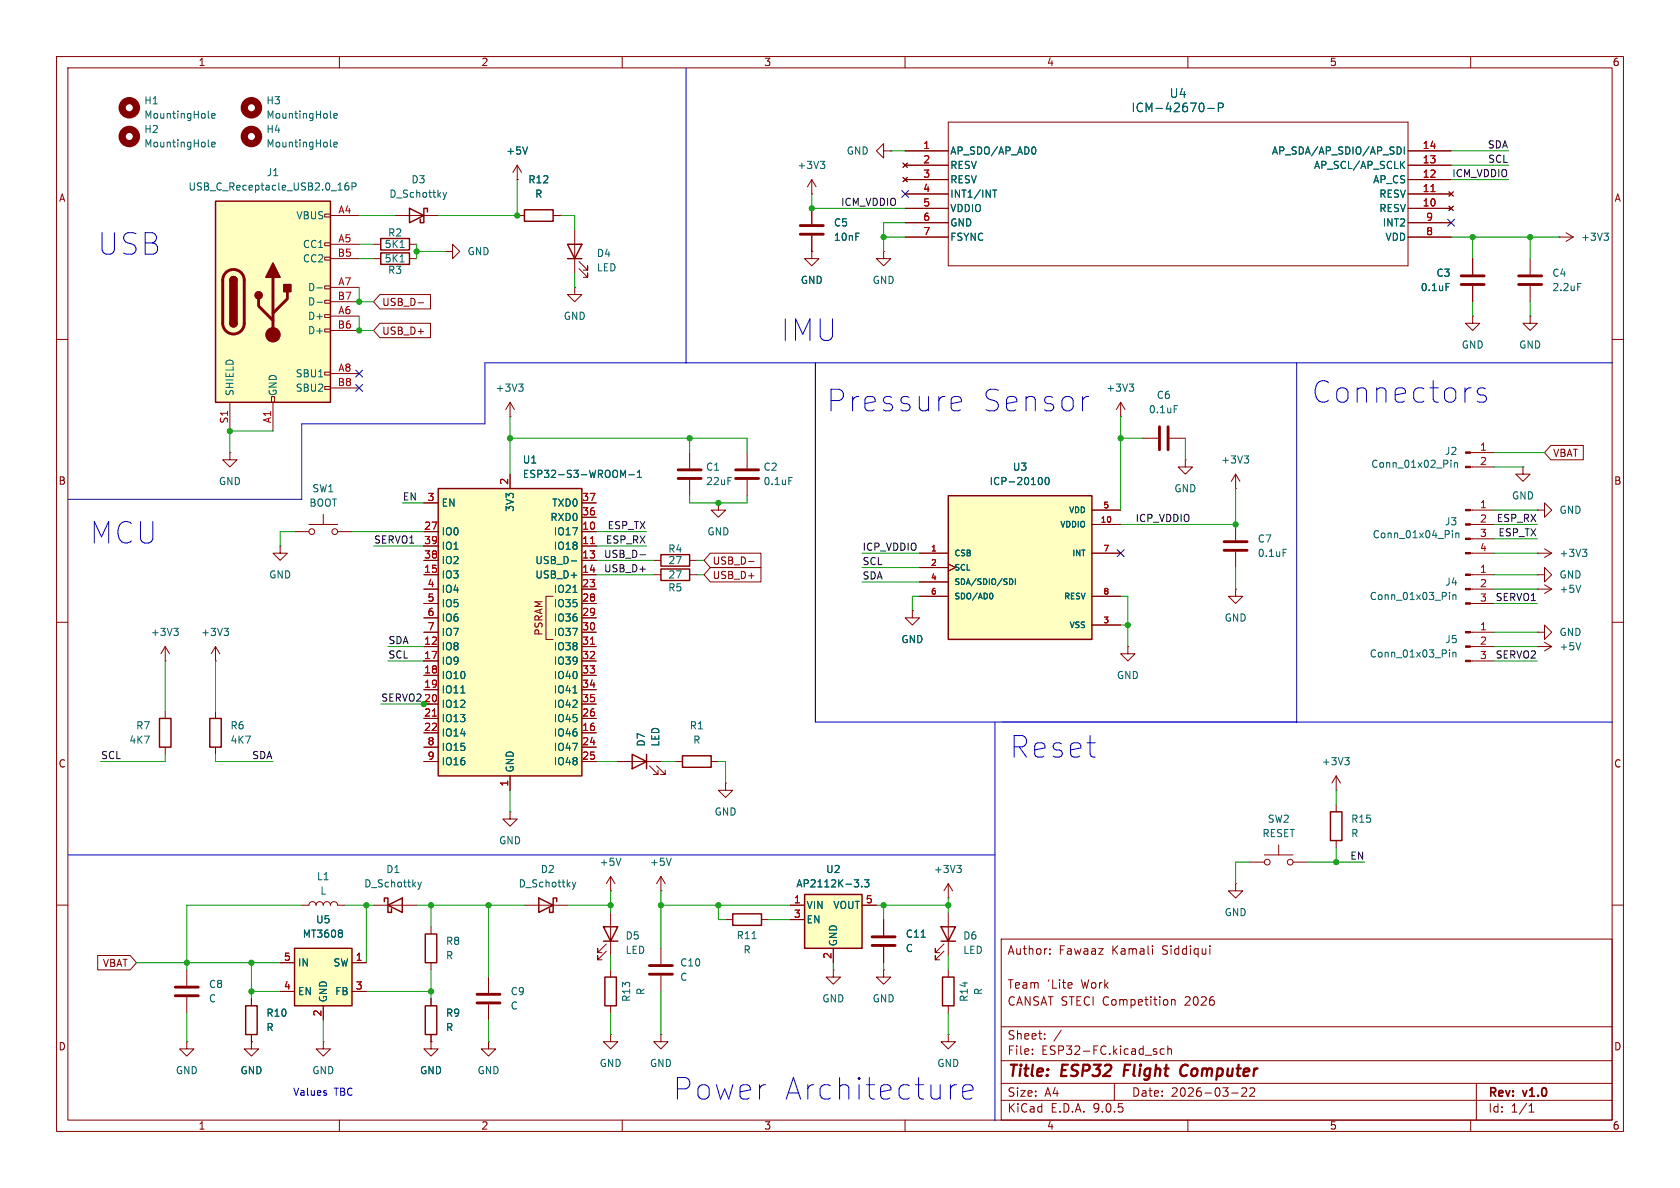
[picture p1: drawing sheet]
<svg xmlns="http://www.w3.org/2000/svg" width="297mm" height="210mm" viewBox="0 0 297 210" stroke-linecap="round" stroke-linejoin="round" font-family="sans-serif">
<defs><g id="words">
<g font-size="5.3" fill="#0000c2">
<text x="17.3" y="45.3">USB</text>
<text x="138.1" y="60.6">IMU</text>
<text x="231.9" y="71.5">Connectors</text>
<text x="146.2" y="73">Pressure</text>
<text x="173.4" y="73">Sensor</text>
<text x="15.9" y="96.4">MCU</text>
<text x="178.5" y="134.2">Reset</text>
<text x="119" y="194.7">Power</text>
<text x="138.5" y="194.7">Architecture</text>
</g>
<g font-size="2.8" fill="#840000">
<text x="178" y="190.9">Title:</text>
<text x="187.7" y="190.9">ESP32</text>
<text x="199.5" y="190.9">Flight</text>
<text x="210.3" y="190.9">Computer</text>
</g>
<g font-size="2.1" fill="#006464">
<text x="206.7" y="17.5">U4</text>
<text x="199.9" y="20">ICM-42670-P</text>
</g>
<g font-size="2.1" fill="#840000">
<text x="178" y="169">Author:</text>
<text x="187.2" y="169">Fawaaz</text>
<text x="196.6" y="169">Kamali</text>
<text x="205.6" y="169">Siddiqui</text>
<text x="178" y="178">CANSAT STECI Competition</text>
<text x="178" y="175">Team</text>
<text x="185.1" y="175">'Lite</text>
<text x="191.2" y="175">Work</text>
<text x="209.6" y="178">2026</text>
<text x="178" y="184">Sheet:</text>
<text x="178" y="186.7">File:</text>
<text x="184.1" y="186.7">ESP32-FC.kicad_sch</text>
<text x="178" y="196.9">KiCad</text>
<text x="178" y="194.1">Size:</text>
<text x="184.7" y="194.1">A4</text>
<text x="185.7" y="196.9">E.D.A.</text>
<text x="193.3" y="196.9">9.0.5</text>
<text x="200" y="194.1">Date:</text>
<text x="207" y="194.1">2026-03-22</text>
<text x="263" y="194.3">Rev:</text>
<text x="263" y="196.9">Id:</text>
<text x="267.1" y="196.9">1/1</text>
<text x="269.4" y="194.3">v1.0</text>
</g>
<g font-size="1.8" fill="#840000">
<text x="35" y="11.9">1</text>
<text x="85" y="11.9">2</text>
<text x="135" y="11.9">3</text>
<text x="185" y="11.9">4</text>
<text x="235" y="11.9">5</text>
<text x="285" y="11.9">6</text>
<text x="10.3" y="35.9">A</text>
<text x="285.3" y="35.9">A</text>
<text x="67.5" y="54.3">USB_D-</text>
<text x="67.5" y="59.4">USB_D+</text>
<text x="274.5" y="81">VBAT</text>
<text x="10.3" y="85.9">B</text>
<text x="285.3" y="85.9">B</text>
<text x="125.9" y="100">USB_D-</text>
<text x="125.9" y="102.6">USB_D+</text>
<text x="96.1" y="112.5" transform="rotate(-90 96.1 112.5)">PSRAM</text>
<text x="10.3" y="135.9">C</text>
<text x="285.3" y="135.9">C</text>
<text x="18.1" y="171.1">VBAT</text>
<text x="10.3" y="185.9">D</text>
<text x="285.3" y="185.9">D</text>
<text x="35" y="199.9">1</text>
<text x="85" y="199.9">2</text>
<text x="135" y="199.9">3</text>
<text x="185" y="199.9">4</text>
<text x="235" y="199.9">5</text>
<text x="285" y="199.9">6</text>
</g>
<g font-size="1.8" fill="#006464">
<text x="25.4" y="18.6">H1</text>
<text x="25.4" y="21.2">MountingHole</text>
<text x="25.4" y="23.7">H2</text>
<text x="47" y="23.7">H4</text>
<text x="47" y="18.6">H3</text>
<text x="47" y="21.2">MountingHole</text>
<text x="25.4" y="26.3">MountingHole</text>
<text x="47" y="26.3">MountingHole</text>
<text x="89.4" y="27.5">+5V</text>
<text x="149.6" y="27.5">GND</text>
<text x="167.9" y="27.5">AP_SDO/AP_AD0</text>
<text x="224.8" y="27.5">AP_SDA/AP_SDIO/AP_SDI</text>
<text x="33.2" y="33.9">USB_C_Receptacle_USB2.0_16P</text>
<text x="47.1" y="31.3">J1</text>
<text x="68.7" y="35.2">D_Schottky</text>
<text x="72.6" y="32.6">D3</text>
<text x="93.3" y="32.6">R12</text>
<text x="94.5" y="35.2">R</text>
<text x="140.9" y="30.1">+3V3</text>
<text x="167.9" y="30.1">RESV</text>
<text x="167.9" y="32.6">RESV</text>
<text x="167.9" y="35.2">INT1/INT</text>
<text x="232.2" y="30.1">AP_SCL/AP_SCLK</text>
<text x="242.7" y="32.6">AP_CS</text>
<text x="243.7" y="35.2">RESV</text>
<text x="52.3" y="39">VBUS</text>
<text x="147.3" y="40.2">C5</text>
<text x="167.9" y="37.7">VDDIO</text>
<text x="167.9" y="40.2">GND</text>
<text x="243.7" y="37.7">RESV</text>
<text x="244.4" y="40.2">INT2</text>
<text x="53.5" y="44">CC1</text>
<text x="53.5" y="46.6">CC2</text>
<text x="67.9" y="44">5K1</text>
<text x="67.9" y="46.6">5K1</text>
<text x="68.5" y="42">R2</text>
<text x="82.6" y="45.3">GND</text>
<text x="105.4" y="45.6">D4</text>
<text x="147.3" y="42.8">10nF</text>
<text x="167.9" y="42.8">FSYNC</text>
<text x="244.8" y="42.8">VDD</text>
<text x="279.4" y="42.8">+3V3</text>
<text x="54.4" y="51.7">D-</text>
<text x="68.5" y="48.6">R3</text>
<text x="105.4" y="48.2">LED</text>
<text x="141.5" y="50.4">GND</text>
<text x="154.2" y="50.4">GND</text>
<text x="251.1" y="51.7">0.1uF</text>
<text x="253.8" y="49.1">C3</text>
<text x="274.3" y="49.1">C4</text>
<text x="274.3" y="51.7">2.2uF</text>
<text x="54.4" y="54.2">D-</text>
<text x="54.4" y="56.7">D+</text>
<text x="54.4" y="59.3">D+</text>
<text x="99.6" y="56.7">GND</text>
<text x="258.3" y="61.8">GND</text>
<text x="268.5" y="61.8">GND</text>
<text x="41.5" y="70.1" transform="rotate(-90 41.5 70.1)">SHIELD</text>
<text x="49.1" y="70.1" transform="rotate(-90 49.1 70.1)">GND</text>
<text x="52.2" y="66.9">SBU1</text>
<text x="52.2" y="69.4">SBU2</text>
<text x="87.5" y="69.4">+3V3</text>
<text x="195.5" y="69.4">+3V3</text>
<text x="204.4" y="70.7">C6</text>
<text x="203" y="73.3">0.1uF</text>
<text x="92.3" y="82.1">U1</text>
<text x="124.7" y="83.4">C1</text>
<text x="134.9" y="83.4">C2</text>
<text x="179" y="83.4">U3</text>
<text x="215.8" y="82.1">+3V3</text>
<text x="242.3" y="82.9">Conn_01x02_Pin</text>
<text x="255.3" y="80.6">J2</text>
<text x="38.6" y="86">GND</text>
<text x="54.6" y="89.8">BOOT</text>
<text x="55.1" y="87.2">SW1</text>
<text x="78" y="89.8">EN</text>
<text x="92.3" y="84.7">ESP32-S3-WROOM-1</text>
<text x="97.5" y="89.8">TXD0</text>
<text x="124.7" y="86">22uF</text>
<text x="134.9" y="86">0.1uF</text>
<text x="174.9" y="86">ICP-20100</text>
<text x="207.5" y="87.2">GND</text>
<text x="267.2" y="88.5">GND</text>
<text x="78" y="94.8">IO0</text>
<text x="91" y="90.6" transform="rotate(-90 91 90.6)">3V3</text>
<text x="97.2" y="92.3">RXD0</text>
<text x="97.8" y="94.8">IO17</text>
<text x="125" y="94.8">GND</text>
<text x="242.6" y="95.4">Conn_01x04_Pin</text>
<text x="255.3" y="93.1">J3</text>
<text x="275.6" y="91">GND</text>
<text x="78" y="97.4">IO1</text>
<text x="78" y="99.9">IO2</text>
<text x="94.5" y="99.9">USB_D-</text>
<text x="97.8" y="97.4">IO18</text>
<text x="118" y="97.9">R4</text>
<text x="118.1" y="99.9">27</text>
<text x="222.3" y="96.1">C7</text>
<text x="222.3" y="98.7">0.1uF</text>
<text x="275.6" y="98.7">+3V3</text>
<text x="47.5" y="102.5">GND</text>
<text x="78" y="102.5">IO3</text>
<text x="78" y="105">IO4</text>
<text x="78" y="107.5">IO5</text>
<text x="94.5" y="102.5">USB_D+</text>
<text x="97.8" y="105">IO21</text>
<text x="97.8" y="107.5">IO35</text>
<text x="118" y="104.7">R5</text>
<text x="118.1" y="102.5">27</text>
<text x="242.1" y="106.3">Conn_01x03_Pin</text>
<text x="255.4" y="103.7">J4</text>
<text x="275.6" y="102.5">GND</text>
<text x="275.6" y="105">+5V</text>
<text x="26.6" y="112.6">+3V3</text>
<text x="35.5" y="112.6">+3V3</text>
<text x="78" y="110.1">IO6</text>
<text x="78" y="112.6">IO7</text>
<text x="97.8" y="110.1">IO36</text>
<text x="97.8" y="112.6">IO37</text>
<text x="159.3" y="113.9">GND</text>
<text x="216.4" y="110.1">GND</text>
<text x="255.4" y="113.9">J5</text>
<text x="275.6" y="112.6">GND</text>
<text x="78" y="115.2">IO8</text>
<text x="78" y="117.7">IO9</text>
<text x="97.8" y="115.2">IO38</text>
<text x="97.8" y="117.7">IO39</text>
<text x="242.1" y="116.4">Conn_01x03_Pin</text>
<text x="275.6" y="115.2">+5V</text>
<text x="78" y="120.2">IO10</text>
<text x="78" y="122.8">IO11</text>
<text x="78" y="125.3">IO12</text>
<text x="97.8" y="120.2">IO40</text>
<text x="97.8" y="122.8">IO41</text>
<text x="97.8" y="125.3">IO42</text>
<text x="197.4" y="120.2">GND</text>
<text x="22.8" y="131.7">4K7</text>
<text x="24" y="129.1">R7</text>
<text x="40.6" y="129.1">R6</text>
<text x="40.6" y="131.7">4K7</text>
<text x="78" y="127.9">IO13</text>
<text x="78" y="130.4">IO14</text>
<text x="97.8" y="127.9">IO45</text>
<text x="97.8" y="130.4">IO46</text>
<text x="121.8" y="129.1">R1</text>
<text x="122.5" y="131.7">R</text>
<text x="78" y="132.9">IO15</text>
<text x="78" y="135.5">IO16</text>
<text x="91" y="136.7" transform="rotate(-90 91 136.7)">GND</text>
<text x="97.8" y="132.9">IO47</text>
<text x="97.8" y="135.5">IO48</text>
<text x="114.2" y="132.1" transform="rotate(-90 114.2 132.1)">D7</text>
<text x="116.8" y="132.1" transform="rotate(-90 116.8 132.1)">LED</text>
<text x="233.6" y="135.5">+3V3</text>
<text x="88.1" y="149.5">GND</text>
<text x="126.2" y="144.4">GND</text>
<text x="223.1" y="148.2">RESET</text>
<text x="224" y="145.6">SW2</text>
<text x="238.8" y="145.6">R15</text>
<text x="238.8" y="148.2">R</text>
<text x="55.9" y="155.8">L1</text>
<text x="68.2" y="154.5">D1</text>
<text x="95.5" y="154.5">D2</text>
<text x="105.9" y="153.3">+5V</text>
<text x="114.8" y="153.3">+5V</text>
<text x="145.9" y="154.5">U2</text>
<text x="165" y="154.5">+3V3</text>
<text x="56.5" y="158.3">L</text>
<text x="64.3" y="157.1">D_Schottky</text>
<text x="91.6" y="157.1">D_Schottky</text>
<text x="140.7" y="157.1">AP2112K-3.3</text>
<text x="142.5" y="160.9">VIN</text>
<text x="147.2" y="160.9">VOUT</text>
<text x="53.4" y="166">MT3608</text>
<text x="55.8" y="163.4">U5</text>
<text x="78.7" y="167.2">R8</text>
<text x="110.5" y="166.3">D5</text>
<text x="130.1" y="166.2">R11</text>
<text x="142.5" y="163.4">EN</text>
<text x="148.2" y="167.4" transform="rotate(-90 148.2 167.4)">GND</text>
<text x="160" y="166">C11</text>
<text x="170.2" y="166.3">D6</text>
<text x="216.4" y="162.2">GND</text>
<text x="52.6" y="171">IN</text>
<text x="58.9" y="171">SW</text>
<text x="78.7" y="169.8">R</text>
<text x="110.5" y="168.8">LED</text>
<text x="120.2" y="171">C10</text>
<text x="120.2" y="173.6">C</text>
<text x="131.3" y="168.8">R</text>
<text x="160" y="168.5">C</text>
<text x="170.2" y="168.8">LED</text>
<text x="36.8" y="174.9">C8</text>
<text x="36.8" y="177.4">C</text>
<text x="47" y="179.9">R10</text>
<text x="52.6" y="176.1">EN</text>
<text x="58" y="177.3" transform="rotate(-90 58 177.3)">GND</text>
<text x="59.2" y="176.1">FB</text>
<text x="78.7" y="179.9">R9</text>
<text x="90.2" y="176.1">C9</text>
<text x="90.2" y="178.7">C</text>
<text x="111.6" y="177.2" transform="rotate(-90 111.6 177.2)">R13</text>
<text x="114.1" y="176" transform="rotate(-90 114.1 176)">R</text>
<text x="145.3" y="177.4">GND</text>
<text x="154.2" y="177.4">GND</text>
<text x="171.3" y="177.2" transform="rotate(-90 171.3 177.2)">R14</text>
<text x="173.8" y="176" transform="rotate(-90 173.8 176)">R</text>
<text x="47" y="182.5">R</text>
<text x="78.7" y="182.5">R</text>
<text x="31" y="190.1">GND</text>
<text x="42.4" y="190.1">GND</text>
<text x="55.1" y="190.1">GND</text>
<text x="74.2" y="190.1">GND</text>
<text x="84.3" y="190.1">GND</text>
<text x="105.9" y="188.8">GND</text>
<text x="114.8" y="188.8">GND</text>
<text x="165.6" y="188.8">GND</text>
</g>
<g font-size="1.8" fill="#a90000">
<text x="163.1" y="26.4">1</text>
<text x="163.1" y="29">2</text>
<text x="251.4" y="26.4">14</text>
<text x="251.4" y="29">13</text>
<text x="163.1" y="31.5">3</text>
<text x="163.1" y="34">4</text>
<text x="251.4" y="31.5">12</text>
<text x="251.4" y="34">11</text>
<text x="59.7" y="37.8">A4</text>
<text x="163.1" y="36.6">5</text>
<text x="163.1" y="39.1">6</text>
<text x="163.1" y="41.7">7</text>
<text x="251.4" y="36.6">10</text>
<text x="252" y="39.1">9</text>
<text x="252" y="41.7">8</text>
<text x="59.6" y="45.5">B5</text>
<text x="59.7" y="42.9">A5</text>
<text x="59.6" y="53.1">B7</text>
<text x="59.7" y="50.5">A7</text>
<text x="59.6" y="58.2">B6</text>
<text x="59.7" y="55.6">A6</text>
<text x="59.7" y="65.8">A8</text>
<text x="59.6" y="68.3">B8</text>
<text x="40.4" y="75" transform="rotate(-90 40.4 75)">S1</text>
<text x="48" y="74.9" transform="rotate(-90 48 74.9)">A1</text>
<text x="261.5" y="79.8">1</text>
<text x="261.5" y="82.3">2</text>
<text x="75.5" y="88.6">3</text>
<text x="89.9" y="85.8" transform="rotate(-90 89.9 85.8)">2</text>
<text x="102.8" y="88.6">37</text>
<text x="261.5" y="89.9">1</text>
<text x="74.9" y="93.7">27</text>
<text x="102.8" y="91.2">36</text>
<text x="102.8" y="93.7">10</text>
<text x="261.5" y="92.5">2</text>
<text x="261.5" y="95">3</text>
<text x="74.9" y="96.3">39</text>
<text x="74.9" y="98.8">38</text>
<text x="74.9" y="101.3">15</text>
<text x="102.8" y="96.3">11</text>
<text x="102.8" y="98.8">13</text>
<text x="102.8" y="101.3">14</text>
<text x="261.5" y="101.3">1</text>
<text x="261.5" y="97.5">4</text>
<text x="75.5" y="103.9">4</text>
<text x="75.5" y="106.4">5</text>
<text x="102.8" y="103.9">23</text>
<text x="102.8" y="106.4">28</text>
<text x="261.5" y="103.9">2</text>
<text x="261.5" y="106.4">3</text>
<text x="75.5" y="109">6</text>
<text x="75.5" y="111.5">7</text>
<text x="102.8" y="109">29</text>
<text x="102.8" y="111.5">30</text>
<text x="261.5" y="111.5">1</text>
<text x="74.9" y="114">12</text>
<text x="74.9" y="116.6">17</text>
<text x="74.9" y="119.1">18</text>
<text x="102.8" y="114">31</text>
<text x="102.8" y="116.6">32</text>
<text x="102.8" y="119.1">33</text>
<text x="261.5" y="114">2</text>
<text x="261.5" y="116.6">3</text>
<text x="74.9" y="121.7">19</text>
<text x="74.9" y="124.2">20</text>
<text x="102.8" y="121.7">34</text>
<text x="102.8" y="124.2">35</text>
<text x="74.9" y="126.7">21</text>
<text x="74.9" y="129.3">22</text>
<text x="75.5" y="131.8">8</text>
<text x="102.8" y="126.7">26</text>
<text x="102.8" y="129.3">16</text>
<text x="102.8" y="131.8">24</text>
<text x="75.5" y="134.4">9</text>
<text x="102.8" y="134.4">25</text>
<text x="89.9" y="139.1" transform="rotate(-90 89.9 139.1)">1</text>
<text x="140.3" y="159.8">1</text>
<text x="153" y="159.8">5</text>
<text x="140.3" y="162.3">3</text>
<text x="50.1" y="169.9">5</text>
<text x="62.8" y="169.9">1</text>
<text x="147.1" y="169.6" transform="rotate(-90 147.1 169.6)">2</text>
<text x="50.1" y="175">4</text>
<text x="56.9" y="179.8" transform="rotate(-90 56.9 179.8)">2</text>
<text x="62.8" y="175">3</text>
</g>
<g font-size="1.8" fill="#0f0f0f">
<text x="262.9" y="26.3">SDA</text>
<text x="263" y="28.9">SCL</text>
<text x="256.6" y="31.4">ICM_VDDIO</text>
<text x="148.6" y="36.5">ICM_VDDIO</text>
<text x="71.1" y="88.6">EN</text>
<text x="107.3" y="93.6">ESP_TX</text>
<text x="200.7" y="92.4">ICP_VDDIO</text>
<text x="264.5" y="92.4">ESP_RX</text>
<text x="264.8" y="94.9">ESP_TX</text>
<text x="66" y="96.2">SERVO1</text>
<text x="106.7" y="98.7">USB_D-</text>
<text x="106.7" y="101.3">USB_D+</text>
<text x="107" y="96.2">ESP_RX</text>
<text x="152.4" y="97.4">ICP_VDDIO</text>
<text x="152.4" y="100">SCL</text>
<text x="152.4" y="102.5">SDA</text>
<text x="264.3" y="106.3">SERVO1</text>
<text x="68.6" y="114">SDA</text>
<text x="68.6" y="116.5">SCL</text>
<text x="264.3" y="116.5">SERVO2</text>
<text x="67.3" y="124.1">SERVO2</text>
<text x="17.8" y="134.3">SCL</text>
<text x="44.5" y="134.3">SDA</text>
<text x="238.6" y="152.1">EN</text>
</g>
<g font-size="1.8" fill="#0000c2">
<text x="51.7" y="193.9">Values</text>
<text x="59.1" y="193.9">TBC</text>
</g>
<g font-size="1.4" fill="#a90000">
<text x="195" y="89.9">5</text>
<text x="194.5" y="92.5">10</text>
<text x="164.5" y="97.5">1</text>
<text x="164.5" y="100.1">2</text>
<text x="195" y="97.5">7</text>
<text x="164.5" y="102.6">4</text>
<text x="164.5" y="105.2">6</text>
<text x="195" y="105.2">8</text>
<text x="195" y="110.2">3</text>
</g>
<g font-size="1.4" fill="#006464">
<text x="187.3" y="93.4">VDDIO</text>
<text x="188.9" y="90.9">VDD</text>
<text x="168.7" y="98.5">CSB</text>
<text x="168.7" y="101.1">SCL</text>
<text x="189.4" y="98.5">INT</text>
<text x="168.7" y="103.6">SDA/SDIO/SDI</text>
<text x="168.7" y="106.1">SDO/AD0</text>
<text x="188" y="106.1">RESV</text>
<text x="189" y="111.2">VSS</text>
</g>
</g></defs>
<g fill="none" stroke="#840000" stroke-width=".18">
<path d="M10 10h277v190h-277zM12 12h273v186h-273zM60 10v2M110 10v2M160 10v2M210 10v2M260 10v2M143.5 36.8v2.8M143.5 44.5v1.2h1.3l-1.3 1.3-1.3-1.3h1.3M143.5 44.5h.1M143.5 41.7v2.8M156.2 44.5v1.2h1.3l-1.3 1.3-1.3-1.3h1.3"/>
<path d="M156.2 44.5h.1M10 60h2M285 60h2M115.6 99.1h1.2M121.9 99.1h1.3M10 110h2M115.6 101.6h1.2M121.9 101.6h1.3M285 110h2M10 160h2M76.2 176.5v1.3M86.4 172.7v2.8"/>
<path d="M86.4 177.5v2.8M177 166h108v32h-108zM185.6 168.6v.1M185.6 167.8v.1M189.5 173.8v.3l-.7 .1M203.7 167.2v.1M203.7 167.7v1M207.1 176.7v1M207.1 176.8l.2-.1 .4 .1v.9M213.9 167.2v.1M213.9 167.7v1M285 160h2"/>
<path d="M60 198v2M76.2 184.2v1.2h1.3l-1.3 1.3-1.3-1.3h1.3M76.2 184.2h.1M76.2 182.9v1.3M86.4 184.2v1.2h1.2l-1.2 1.3-1.3-1.3h1.3M86.4 184.2h.1M110 198v2M160 198v2M177 194.5h108M177 191.5h108M177 187.5h108M177 181.5h108"/>
<path d="M182.5 186.3v.1M182.5 185.5v.1M184.7 183.6v.1M184.7 182.8v.1M187.6 182.1l-1.3 2M197 191.5v3M205.8 185.5l-.4-.1-.3 .3v.4l.1 .2h.6M206.5 185.5l.2-.1 .3 .1 .1 .9M206.5 184.9v1.5M210 198v2M217.7 193.2h1.2M220.3 192.4v.5l-.8 .9h.9"/>
<path d="M221.7 192.4v.5l-.8 .9h.9M260 198v2M261 191.5v6.5M270.3 196.6h.9M270.3 195.5l.4-.4v1.5"/>
</g>
<path d="M198.9 188.2l-.3 2M209.6 188.2a1.13 1.13 0 0 0-.9 .7 1.13 1.13 0 0 0 .2 1.2l.3 .1 .5-.1" fill="none" stroke="#840000" stroke-width=".4"/>
<path d="M141.5 39.9h4M141.5 41.4h4M84.3 175.8h4.1M84.3 177.3h4.1" fill="none" stroke="#840000" stroke-width=".51"/>
<path d="M116.8 98h5.1v2.1h-5.1zM116.8 100.6h5.1v2h-5.1zM75.2 177.8h2v5.1h-2z" fill="none" stroke="#840000" stroke-width=".25"/>
<path d="M77.5 86.4h25.4v50.8h-25.4z" fill="#ffffc2"/>
<path d="M77.5 86.4h25.4v50.8h-25.4zM111.8 133.4l2.5 1.2-2.5 1.3zM114.3 133.4v2.5M95.2 158.8l2.6 1.2-2.6 1.3zM98.4 159.4v-.6h-.6v2.5h-.6v-.6M75.2 165.1h2v5.1h-2z" fill="none" stroke="#840000" stroke-width=".25"/>
<g fill="none" stroke="#840000" stroke-width=".18">
<path d="M74.9 88.9h2.6M74.9 94h2.6M74.9 96.5h2.6M74.9 99.1h2.6M90.2 83.8v2.6M102.9 88.9h2.5M102.9 94h2.5M102.9 96.5h2.5M102.9 99.1h2.5M102.9 91.4h2.5M218.4 92.7v2.8M218.4 97.5v2.8"/>
<path d="M259.9 97.8h4.3M259.9 80h4.3M259.9 82.6h4.3M259.9 90.2h4.3M259.9 92.7h4.3M259.9 95.3h4.3M269.2 82.6v1.2h1.3l-1.3 1.3-1.2-1.3h1.2M269.2 82.6h.1M271.8 97.8h.1M271.8 90.2h1.2v-1.3l1.3 1.3-1.3 1.2v-1.2M271.8 90.2h.1M271.8 97.8h2.5"/>
<path d="M273 97l1.3 .8M274.3 97.8l-1.3 .8M74.9 101.6h2.6M74.9 104.1h2.6M74.9 106.7h2.6M74.9 109.2h2.6M74.9 111.8h2.6M74.9 114.3h2.6M74.9 116.8h2.6M74.9 119.4h2.6M97.8 105.4h-1.3v7.6h1.3M102.9 101.6h2.5"/>
<path d="M102.9 104.1h2.5M102.9 106.7h2.5M102.9 109.2h2.5M102.9 111.8h2.5M102.9 114.3h2.5M102.9 116.8h2.5M102.9 119.4h2.5M199.4 114.3v1.3h1.3l-1.3 1.2-1.3-1.2h1.3M199.4 114.3h.1M259.9 101.6h4.3M259.9 104.1h4.3M259.9 106.7h4.3"/>
<path d="M271.8 101.6h1.2v1.3l1.3-1.3-1.3-1.3v1.3M271.8 101.6h.1M271.8 104.1h.1M271.8 104.1h2.5M273 103.4l1.3 .7M274.3 104.1l-1.3 .8M74.9 121.9h2.6M74.9 124.5h2.6M74.9 127h2.6M74.9 129.5h2.6M74.9 132.1h2.6M74.9 134.6h2.6"/>
<path d="M90.2 137.2v2.5M102.9 121.9h2.5M102.9 124.5h2.5M102.9 127h2.5M102.9 129.5h2.5M102.9 132.1h2.5M102.9 134.6h2.5M109.2 134.6h7.6M114.8 135.4l1.5 1.5h-.7h.7v-.8M116.1 135.4l1.5 1.5h-.8h.8v-.8M90.2 143.5v1.3h1.2l-1.2 1.3-1.3-1.3h1.3M90.2 143.5h.1"/>
<path d="M107.9 157.5h.1M107.9 154.9l-.7 1.3M107.9 154.9l.8 1.3M107.9 154.9v2.6M76.2 163.8v1.3M76.2 170.2v1.3M92.7 160h7.6"/>
</g>
<g fill="none" stroke="#006464" stroke-width=".18">
<path d="M36.8 20.7l.2 .2M36.8 25.8l.2 .2M37.4 25.6l.6-.2v-.2l-.4-.1-.2 .2 .1 .6h.5M37.4 20.5l.6-.1v-.3h-.4l-.2 .1 .1 .6h.5M58.4 25.8l.2 .2M58.4 20.7l.2 .2M59 25.6l.6-.2v-.2l-.4-.1-.2 .2 .1 .6h.5M59 20.5l.6-.1v-.3h-.4l-.2 .1 .1 .6h.5M101 99.2h1M110.1 84l.5-.9v1.3M111.2 83.9h.9M112.7 84.4h.7"/>
<path d="M112.7 83.5l.3-.4v1.3M226.8 97.1h.6M256.5 81.4v.1M256.5 81.8v.8M256.8 93.8v.1M256.8 94.2v.9M257.1 81.8v.8M257.1 81.9l.2-.1h.3l.1 .8M257.4 94.2v.9M257.4 94.3l.1-.1 .4 .1v.8M279.8 97.1h.7l-.4 .5M280.3 97.6l.2 .2v.3l-.2 .3"/>
<path d="M101.3 104.7h.7M256.2 104.7v.1M256.2 105.1v.9M256.9 105.1v.9M256.9 105.3l.1-.2 .3 .1 .1 .8M279.5 103.4l-.5 1.3M81.5 122.5h.7M101.3 122.5h.7M101.2 155.9l.3 .9M101.5 156.8l-.3 .4M101.8 155.9l-.3 .9M109.8 151.7l-.5 1.3"/>
</g>
<path d="M104.4 96.1h.7M104.4 113.9h.7M76.4 126.6h.8" fill="none" stroke="#a90000" stroke-width=".18"/>
<path d="M216.4 95.8h4.1M216.4 97.3h4.1" fill="none" stroke="#840000" stroke-width=".51"/>
<g fill="#840000" stroke="#840000" stroke-width=".18">
<path d="M259.1 79.9h.8v.2h-.8z"/>
<path d="M259.1 82.4h.8v.3h-.8z"/>
<path d="M259.1 101.5h.8v.2h-.8z"/>
<path d="M259.1 104h.8v.3h-.8z"/>
<path d="M259.1 106.6h.8v.2h-.8z"/>
<path d="M259.1 90h.8v.3h-.8z"/>
<path d="M259.1 92.6h.8v.2h-.8z"/>
<path d="M259.1 95.1h.8v.3h-.8z"/>
<path d="M259.1 97.7h.8v.2h-.8z"/>
</g>
<g fill="none" stroke="#840000" stroke-width="1.3">
<circle cx="22.9" cy="19" r="1.27"/>
<circle cx="44.4" cy="19" r="1.27"/>
<circle cx="22.9" cy="24.1" r="1.27"/>
<circle cx="44.4" cy="24.1" r="1.27"/>
</g>
<path d="M38.1 35.6h20.3v35.5h-20.3z" fill="#ffffc2"/>
<g fill="none" stroke="#840000" stroke-width=".18">
<path d="M57.4 37.8h1v.6h-1zM58.4 38.1h5.1M69.8 38.1h7.7M91.4 31.8h.1M91.4 38.1h1.3M91.4 29.2l-.7 1.3M91.4 29.2l.8 1.3M91.4 29.2v2.6M97.8 38.1h1.3M57.4 42.9h1v.5h-1zM57.4 45.5h1v.5h-1zM57.4 50.5h1v.6h-1z"/>
<path d="M57.4 53.1h1v.5h-1zM57.4 55.6h1v.5h-1zM57.4 58.2h1v.5h-1zM58.4 43.2h5.1M58.4 45.7h5.1M58.4 50.8h5.1M58.4 53.3h5.1M58.4 55.9h5.1M58.4 58.4h5.1M66 43.2h1.3M66 45.7h1.3M72.4 43.2h1.3"/>
<path d="M72.4 45.7h1.3M78.7 44.5h1.3v-1.3l1.3 1.3-1.3 1.2v-1.2M78.7 44.5h.1M101.6 50.8v1.3h1.3l-1.3 1.2-1.3-1.2h1.3M101.6 50.8h.1M101.6 40.6v7.7M102.4 47.5l1.5 1.5v-.7v.7h-.8M102.4 46.2l1.5 1.6v-.8v.8h-.8M40.6 71.1v5.1M48 70.1h.5v1h-.5zM48.3 71.1v5.1M57.4 65.8h1v.5h-1z"/>
<path d="M57.4 68.3h1v.5h-1zM58.4 66h5.1M58.4 68.6h5.1M90.2 73.7h.1M90.2 71.1l-.8 1.3M90.2 71.1l.7 1.3M90.2 71.1v2.6M132.1 80v2.8M132.1 84.8v2.8M218.4 104.1v1.3h1.3l-1.3 1.3-1.2-1.3h1.2M218.4 104.1h.1M259.9 114.3h4.3"/>
<path d="M259.9 111.8h4.3M259.9 116.8h4.3M271.8 114.3h.1M271.8 111.8h1.2v1.2l1.3-1.2-1.3-1.3v1.3M271.8 111.8h.1M271.8 114.3h2.5M273 113.5l1.3 .8M274.3 114.3l-1.3 .8M236.2 139.7h.1M236.2 137.2l-.7 1.2M236.2 137.2l.8 1.2M236.2 137.2v2.5"/>
<path d="M116.8 157.5h.1M116.8 154.9l-.7 1.3M116.8 154.9l.8 1.3M116.8 154.9v2.6M218.4 156.2v1.3h1.3l-1.3 1.3-1.2-1.3h1.2M218.4 156.2h.1M221 152.4h2.5M223.5 151.1h5.1M226.1 149.4v1.7M228.6 152.4h2.5M236.2 142.2v1.3M236.2 148.6v1.3"/>
<path d="M33 171.5v2.7M33 176.3v2.8M44.4 176.5v1.3M107.2 168.1l-1.5 1.6v-.8v.8h.7M107.2 166.9l-1.5 1.5v-.8v.8h.7M107.9 161.3v7.6M107.9 171.5v1.2M107.9 177.8v1.3M116.8 167.6v2.8M116.8 172.5v2.8M147.3 171.5v1.2h1.3l-1.3 1.3-1.3-1.3h1.3M147.3 171.5h.1"/>
<path d="M156.2 171.5v1.2h1.3l-1.3 1.3-1.3-1.3h1.3M156.2 171.5h.1M156.2 162.6v2.8M156.2 167.4v2.8M167.6 171.5v1.2M167.6 177.8v1.3M33 184.2v1.2h1.3l-1.3 1.3-1.3-1.3h1.3M33 184.2h.1M44.4 184.2v1.2h1.3l-1.3 1.3-1.2-1.3h1.2M44.4 184.2h.1M44.4 182.9v1.3M57.1 184.2v1.2h1.3l-1.3 1.3-1.2-1.3h1.2"/>
<path d="M57.1 184.2h.1M107.9 182.9v1.3h1.3l-1.3 1.2-1.2-1.2h1.2M107.9 182.9h.1M116.8 182.9v1.3h1.3l-1.3 1.2-1.2-1.2h1.2M116.8 182.9h.1M167.6 182.9v1.3h1.3l-1.3 1.2-1.2-1.2h1.2M167.6 182.9h.1"/>
<circle cx="224" cy="152.4" r=".51"/>
<circle cx="228.1" cy="152.4" r=".51"/>
</g>
<g fill="none" stroke="#840000" stroke-width=".25">
<path d="M38.1 35.6h20.3v35.5h-20.3zM72.4 36.8l2.5 1.3-2.5 1.3zM75.6 37.5v-.7h-.7v2.6h-.6v-.7M92.7 37.1h5.1v2h-5.1zM40.6 49.5a.64 .64 0 0 1 .7-.6 .64 .64 0 0 1 .6 .6M40.6 57.2a.64 .64 0 0 0 .7 .6 .64 .64 0 0 0 .6-.6M67.3 42.2h5.1v2h-5.1zM67.3 44.7h5.1v2h-5.1zM100.3 43.2h2.6l-1.3 2.5zM100.3 45.7h2.6M235.2 143.5h2v5.1h-2zM43.4 177.8h2.1v5.1h-2.1z"/>
<path d="M106.7 163.8h2.5l-1.3 2.6zM106.7 166.4h2.5M106.9 172.7h2.1v5.1h-2.1zM166.6 172.7h2.1v5.1h-2.1z"/>
</g>
<path d="M39.9 48.2a1.9 1.9 0 0 1 2.1-.4 1.9 1.9 0 0 1 1.2 1.7v7.7a1.91 1.91 0 0 1-1.9 1.8 1.91 1.91 0 0 1-1.9-1.8v-7.8l.1-.7zM45.7 52.8v1.3l2.6 2.5M48.3 49v10.2M50.8 51.6v1.2l-2.5 2.6M130 83.1h4.1M130 84.6h4.1M31 174.5h4.1M31 176h4.1M114.8 170.7h4.1M114.8 172.2h4.1M154.2 165.6h4M154.2 167.1h4" fill="none" stroke="#840000" stroke-width=".51"/>
<g fill="#840000" stroke="#840000" stroke-width=".25">
<path d="M40.6 49.5h1.3v7.7h-1.3z"/>
<path d="M40.8 49.1a.64 .64 0 0 1 .7-.2 .64 .64 0 0 1 .4 .6h-1.3z"/>
<path d="M40.6 57.2h1.3a.64 .64 0 0 1-.6 .6 .64 .64 0 0 1-.7-.6z"/>
<path d="M48.3 46.5l1.2 2.5h-2.5z"/>
<path d="M50.2 50.3h1.2v1.3h-1.2z"/>
<circle cx="45.7" cy="52.2" r=".63"/>
</g>
<g fill="#840000" stroke="#840000" stroke-width=".18">
<path d="M259.1 111.6h.8v.3h-.8z"/>
<path d="M259.1 114.2h.8v.2h-.8z"/>
<path d="M259.1 116.7h.8v.3h-.8z"/>
<circle cx="48.3" cy="59.2" r="1.27"/>
</g>
<g fill="none" stroke="#006464" stroke-width=".18">
<path d="M61.6 32.3l-.4 .1a.86 .86 0 0 0 0 1.2l.4-.1 .1-.4-.3-.3-.3 .1-.1 .2M62.2 33l.6-.1 .2-.1-.1-.3-.7-.2v1.3M78.3 34l.3 .9M78.6 34.9l-.3 .4M78.9 34l-.3 .9M93.3 26l-.5 1.2M56 50.9h1M56 53.4h1M70.7 43.8h.8M70.7 46.3h.8M91.7 67.9h.8l-.5 .5M92.2 68.4l.3 .2v.3l-.3 .3"/>
<path d="M139.5 84.4h.6M256.2 114.9v.1M256.2 115.3v.8M256.9 115.3v.8M256.9 115.4l.1-.1 .3 .1 .1 .7M279.5 113.6l-.5 1.3M237.7 133.9h.8l-.4 .5M238.3 134.4l.2 .3v.3l-.2 .2M118.7 151.7l-.5 1.3M162.9 165.7h.7"/>
</g>
<path d="M52.1 167.6h10.1v10.2h-10.1z" fill="#ffffc2"/>
<path d="M67.9 159.4v-.6h.7v2.5h.6v-.6M52.1 167.6h10.1v10.2h-10.1zM68.6 160l2.5-1.2v2.5zM166.4 163.8h2.5l-1.3 2.6zM166.4 166.4h2.5" fill="none" stroke="#840000" stroke-width=".25"/>
<path d="M49.5 170.2h2.6M49.5 175.3h2.6M53.3 160h1.3a.64 .64 0 0 1 .6-.6 .64 .64 0 0 1 .7 .6 .64 .64 0 0 1 .6-.6 .64 .64 0 0 1 .6 .6 .64 .64 0 0 1 .7-.6 .64 .64 0 0 1 .6 .6 .64 .64 0 0 1 .7-.6 .64 .64 0 0 1 .6 .6h1.3M57.1 177.8v2.5M62.2 170.2h2.6M62.2 175.3h2.6M66 160h7.7M166.9 168.1l-1.5 1.6v-.8v.8h.7M166.9 166.9l-1.5 1.5v-.8v.8h.7M167.6 161.3v7.6" fill="none" stroke="#840000" stroke-width=".18"/>
<path d="M73.9 155.9l.3 .9M74.2 156.8l-.3 .4M74.5 155.9l-.3 .9M60.4 164.5l.1 .2-.1 .2M60.4 165l.1 .2-.1 .4" fill="none" stroke="#006464" stroke-width=".18"/>
<path d="M142.2 158.1h10.2v9.5h-10.2z" fill="#ffffc2"/>
<path d="M28.2 127h2v5.1h-2zM37.1 127h2v5.1h-2zM120.6 133.6h5.1v2h-5.1zM142.2 158.1h10.2v9.5h-10.2zM129.5 161.5h5.1v2.1h-5.1z" fill="none" stroke="#840000" stroke-width=".25"/>
<g fill="none" stroke="#840000" stroke-width=".18">
<path d="M143.5 34.3h.1M143.5 31.8l-.8 1.2M143.5 31.8l.8 1.2M143.5 31.8v2.5M156.2 26.7v-1.3l-1.3 1.3 1.3 1.2v-1.2h1.3M157.5 26.7h.1M159.6 28.8l.8 .8M159.6 31.4l.8 .7M160 26.7h7.6M160 29.2h7.6M160 31.8h7.6M160 34.3h7.6"/>
<path d="M160 36.8h7.6M160 39.4h7.6M160.4 28.8l-.8 .8M160.4 31.4l-.8 .7M167.6 21.6h81.3v25.4h-81.3zM248.9 26.7h7.6M248.9 29.2h7.6M248.9 31.8h7.6M248.9 34.3h7.6M248.9 36.8h7.6M248.9 39.4h7.6M256.2 33.9l.7 .8"/>
<path d="M256.2 36.4l.7 .8M256.9 33.9l-.7 .8M256.9 36.4l-.7 .8M160 41.9h7.6M248.9 41.9h7.6M260.3 55.9v1.3h1.3l-1.3 1.2-1.2-1.2h1.2M260.3 55.9h.1M260.3 45.7v2.8M260.3 50.5v2.8M270.5 55.9v1.3h1.3l-1.3 1.2-1.3-1.2h1.3M270.5 55.9h.1M270.5 45.7v2.8"/>
<path d="M270.5 50.5v2.8M275.6 41.9h.1M275.6 41.9h2.5M276.9 41.1l1.2 .8M278.1 41.9l-1.2 .8M198.1 73.7h.1M198.1 71.1l-.7 1.3M198.1 71.1l.8 1.3M198.1 71.1v2.6M201.9 77.5h2.8M206.8 77.5h2.7M40.6 80v1.3h1.3l-1.3 1.3-1.2-1.3h1.2"/>
<path d="M40.6 80h.1M49.5 96.5v1.3h1.3l-1.3 1.3-1.2-1.3h1.2M49.5 96.5h.1M52.1 94h2.5M54.6 92.7h5.1M57.1 90.9v1.8M59.7 94h2.5M209.5 81.3v1.3h1.3l-1.3 1.2-1.2-1.2h1.2M209.5 81.3h.1M218.4 86.4h.1M218.4 83.8l-.7 1.3M218.4 83.8l.8 1.3"/>
<path d="M218.4 83.8v2.6M29.2 116.8h.1M29.2 114.3l-.8 1.3M29.2 114.3l.8 1.3M29.2 114.3v2.5M38.1 116.8h.1M38.1 114.3l-.8 1.3M38.1 114.3l.8 1.3M38.1 114.3v2.5M161.3 108v1.2h1.3l-1.3 1.3-1.3-1.3h1.3M161.3 108h.1M29.2 125.7v1.3"/>
<path d="M29.2 132.1v1.3M38.1 125.7v1.3M38.1 132.1v1.3M119.4 134.6h1.2M125.7 134.6h1.3M128.3 138.4v1.3h1.2l-1.2 1.3-1.3-1.3h1.3M128.3 138.4h.1M167.6 158.8h.1M167.6 156.2l-.7 1.3M167.6 156.2l.8 1.3M167.6 156.2v2.6M128.3 162.6h1.2"/>
<path d="M134.6 162.6h1.3M139.7 160h2.5M139.7 162.6h2.5M147.3 167.6v2.6M152.4 160h2.5"/>
<circle cx="55.1" cy="94" r=".51"/>
<circle cx="59.2" cy="94" r=".51"/>
</g>
<g fill="none" stroke="#006464" stroke-width=".18">
<path d="M213.5 19.2h1.2M215.4 19l.7-.1 .2-.2-.1-.3-.2-.2h-.6v1.5M145 28.5h.8l-.4 .5M145.6 29l.2 .2v.3l-.2 .3M175.5 33.6h.7M175.9 33.6v1.3M182.8 26a.79 .79 0 0 1 0 1.2M247 26a.64 .64 0 0 1 .7 .6 .64 .64 0 0 1-.7 .6M247.8 29.1l.5 .7M248.3 26v1.2M248.3 28.5l-.7 .7M255.6 50.1h.6"/>
<path d="M278.9 50.1h.6M283.6 41.2h.7l-.4 .5M284.1 41.7l.2 .2v.3l-.2 .3M199.6 67.9h.8l-.4 .5M200.2 68.4l.2 .2v.3l-.2 .3M207.6 71.7h.6M220 80.6h.7l-.4 .5M220.5 81.1l.2 .2v.3l-.2 .3M30.7 111.1h.8l-.4 .5M31.3 111.6l.2 .2v.3l-.2 .2M39.6 111.1h.8l-.4 .5M40.2 111.6l.2 .2v.3l-.2 .2"/>
<path d="M151 155.5h.8l-.4 .5M151.7 156.1v.6M152.3 156.7v.1M152.8 155.5h.8l-.4 .5 .3 .1v.6l-.1 .1-.6-.1M169.2 153h.7l-.4 .5M169.7 153.5l.2 .2v.3l-.2 .2M133 165.9h.7"/>
</g>
<path d="M258.3 48.8h4.1M258.3 50.3h4.1M268.5 48.8h4M268.5 50.3h4M205 75.4v4.1M206.5 75.4v4.1" fill="none" stroke="#840000" stroke-width=".51"/>
<path d="M253 33.9h.7" fill="none" stroke="#a90000" stroke-width=".18"/>
<path d="M167.6 87.6h25.4v25.4h-25.4z" fill="#ffffc2"/>
<path d="M167.6 87.6h25.4v25.4h-25.4z" fill="none" stroke="#840000" stroke-width=".25"/>
<g fill="none" stroke="#840000" stroke-width=".18">
<path d="M91.4 31.8h.1M91.4 38.1h1.3M97.8 38.1h1.3M143.5 36.8v2.8M159.6 28.8l.8 .8M159.6 31.4l.8 .7M160 26.7h7.6M160 29.2h7.6M160 31.8h7.6M160 34.3h7.6M160 36.8h7.6M160 39.4h7.6"/>
<path d="M160.4 28.8l-.8 .8M160.4 31.4l-.8 .7M248.9 26.7h7.6M248.9 29.2h7.6M248.9 31.8h7.6M248.9 34.3h7.6M248.9 36.8h7.6M248.9 39.4h7.6M256.2 33.9l.7 .8M256.2 36.4l.7 .8M256.9 33.9l-.7 .8M256.9 36.4l-.7 .8"/>
<path d="M67.2 52.1h8.9v2.5h-8.9l-1.2-1.3zM67.2 57.1h8.9v2.6h-8.9l-1.2-1.3zM73.9 53.5h1M143.5 44.5h.1M143.5 41.7v2.8M160 41.9h7.6M248.9 41.9h7.6M260.3 45.7v2.8M260.3 50.5v2.8M274.2 78.7h5.7v2.6h-5.7l-1.2-1.3zM74.9 88.9h2.6M74.9 94h2.6"/>
<path d="M74.9 96.5h2.6M74.9 99.1h2.6M90.2 83.8v2.6M102.9 88.9h2.5M102.9 94h2.5M102.9 96.5h2.5M102.9 99.1h2.5M102.9 91.4h2.5M121.9 80v2.8M121.9 84.8v2.8M125.6 97.8h8.9v2.5h-8.9l-1.1-1.2zM127 88.9v1.3h1.3l-1.3 1.2-1.3-1.2h1.3"/>
<path d="M127 88.9h.1M132.3 99.2h1M162.6 97.8h5M167.6 99.7l1.3 .6-1.3 .7M193 97.8h5.1M193 90.2h5.1M193 92.7h5.1M74.9 101.6h2.6M74.9 104.1h2.6M74.9 106.7h2.6M74.9 109.2h2.6M74.9 111.8h2.6"/>
<path d="M74.9 114.3h2.6M74.9 116.8h2.6M74.9 119.4h2.6M102.9 101.6h2.5M102.9 104.1h2.5M102.9 106.7h2.5M102.9 109.2h2.5M102.9 111.8h2.5M102.9 114.3h2.5M102.9 116.8h2.5M102.9 119.4h2.5M125.6 100.3h8.9v2.6h-8.9l-1.1-1.3z"/>
<path d="M161.3 108h.1M162.6 100.3h5M162.6 102.9h5M162.6 105.4h5M193 105.4h5.1M193 110.5h5.1M74.9 121.9h2.6M74.9 124.5h2.6M74.9 127h2.6M74.9 129.5h2.6M74.9 132.1h2.6M74.9 134.6h2.6"/>
<path d="M90.2 137.2v2.5M102.9 121.9h2.5M102.9 124.5h2.5M102.9 127h2.5M102.9 129.5h2.5M102.9 132.1h2.5M102.9 134.6h2.5M109.2 134.6h2.6M114.3 134.6h2.5M17.3 168.9h5.7l1.1 1.3-1.1 1.3h-5.7zM44.4 176.5v1.3M49.5 170.2h2.6"/>
<path d="M49.5 175.3h2.6M57.1 177.8v2.5M62.2 170.2h2.6M62.2 175.3h2.6M76.2 176.5v1.3M139.7 160h2.5M139.7 162.6h2.5M147.3 167.6v2.6M152.4 160h2.5M156.2 162.6v2.8M156.2 167.4v2.8M44.4 184.2h.1"/>
<path d="M44.4 182.9v1.3M76.2 184.2h.1M76.2 182.9v1.3"/>
</g>
<g fill="none" stroke="#006464" stroke-width=".18">
<path d="M213.5 19.2h1.2M215.4 19l.7-.1 .2-.2-.1-.3-.2-.2h-.6v1.5M93.3 26l-.5 1.2M175.5 33.6h.7M175.9 33.6v1.3M182.8 26a.79 .79 0 0 1 0 1.2M247 26a.64 .64 0 0 1 .7 .6 .64 .64 0 0 1-.7 .6M247.8 29.1l.5 .7M248.3 26v1.2M248.3 28.5l-.7 .7M255.6 50.1h.6M101 99.2h1"/>
<path d="M110.1 84l.5-.9v1.3M111.2 83.9h.9M112.7 84.4h.7M112.7 83.5l.3-.4v1.3M183.8 84.4a.68 .68 0 0 1 .5 .6 .68 .68 0 0 1-.5 .7M184.9 84.5l.2-.1a.68 .68 0 0 1 .4 .6 .68 .68 0 0 1-.4 .7l-.2-.2-.1-.3zM101.3 104.7h.7M175.3 104.9a.64 .64 0 0 1 0 1M178.5 102.3a.51 .51 0 0 1 .6 .5 .51 .51 0 0 1-.6 .5M179.5 102.3v1M81.5 122.5h.7M101.3 122.5h.7"/>
<path d="M151 155.5h.8l-.4 .5M151.7 156.1v.6M152.3 156.7v.1M152.8 155.5h.8l-.4 .5 .3 .1v.6l-.1 .1-.6-.1M60.4 164.5l.1 .2-.1 .2M60.4 165l.1 .2-.1 .4M162.9 165.7h.7"/>
</g>
<path d="M119.9 83.1h4.1M119.9 84.6h4.1" fill="none" stroke="#840000" stroke-width=".51"/>
<path d="M113.1 98.1h1" fill="none" stroke="#0f0f0f" stroke-width=".18"/>
<g fill="none" stroke="#0000c2" stroke-width=".18">
<path d="M121.3 12.1v52M144.1 64.1v63.5h141M168.7 70.1h.7l.4 .2 .2 .7-1.9 .4M169.8 72.4l-.4 .2h-.7M192.1 70.1h.4M229.2 64.1v63.5M262.6 68.7l-.3-.1h-.6l-.4 .1-.1 .4 .1 .5 1.3 .4 .2 .4-.2 .5-.3 .2h-.8l-.3-.2M285.1 64.1h-199.4v10.8h-32.4v13.4h-41.2M175.9 127.6v70.5M12.1 151.1h163.8M57.6 193.2l.2 .2-.2 .2M57.6 192.8h.1"/>
<path d="M169.1 191.8l-.7 .1M170.2 193l1.8-.3-.2-.8-.3-.1h-.8l-.3 .1-.2 .4v1.4l.2 .4 .3 .2h.8l.3-.2"/>
</g>
<g fill="none" stroke="#009600" stroke-width=".18">
<path d="M63.5 38.1h6.3M91.4 31.8v6.3h-13.9M99.1 38.1h2.5v2.5M143.5 34.3v2.5h16.5M157.5 26.7h2.5M160 39.4h-3.8v5.1M256.5 26.7h10.2M256.5 29.2h10.2M256.5 31.8h10.2M63.5 50.8v2.5h2.5M63.5 55.9v2.5h2.5M63.5 45.7h2.5"/>
<path d="M63.5 43.2h2.5M73.7 44.5h5M73.7 43.2v2.5M101.6 48.3v2.5M156.2 41.9h3.8M256.5 41.9h19.1M260.3 41.9v3.8M260.3 53.3v2.6M270.5 41.9v3.8M270.5 53.3v2.6M48.3 76.2h-7.7v3.8M90.2 73.7v10.1"/>
<path d="M90.2 77.5h41.9v2.5M121.9 77.5v2.5M198.1 77.5h3.8M198.1 73.7v16.5M209.5 77.5v3.8M52.1 94h-2.6v2.5M62.2 94h12.7M66 96.5h8.9M71.1 88.9h3.8M105.4 94h8.9M105.4 96.5h8.9M105.4 99.1h10.2"/>
<path d="M121.9 87.6v1.3h10.2v-1.3M123.2 99.1h1.3M152.4 97.8h10.2M218.4 86.4v6.3h-20.3M264.2 97.8h7.6M264.2 95.3h7.6M264.2 90.2h7.6M264.2 92.7h7.6M264.2 80h8.8M264.2 82.6h5M29.2 116.8v8.9M38.1 116.8v8.9"/>
<path d="M68.6 114.3h6.3M68.6 116.8h6.3M105.4 101.6h10.2M123.2 101.6h1.3M152.4 102.9h10.2M152.4 100.3h10.2M162.6 105.4h-1.3v2.6M198.1 110.5h1.3M198.1 105.4h1.3v8.9M218.4 100.3v3.8M264.2 114.3h7.6M264.2 116.8h7.6"/>
<path d="M264.2 101.6h7.6M264.2 104.1h7.6M264.2 106.7h7.6M264.2 111.8h7.6M29.2 133.4v1.2h-11.4M38.1 133.4v1.2h10.2M67.3 124.5h7.6M90.2 139.7v3.8M105.4 134.6h3.8M116.8 134.6h2.6M127 134.6h1.3v3.8M236.2 139.7v2.5"/>
<path d="M107.9 157.5v3.8M116.8 157.5v10.1M167.6 158.8v2.5M221 152.4h-2.6v3.8M231.1 152.4h10.2M236.2 149.9v2.5M24.1 170.2h25.4M33 179.1v5.1M44.4 170.2v6.3M44.4 175.3h5.1M53.3 160h-20.3v11.5M61 160h5"/>
<path d="M64.8 175.3h11.4M64.8 160v10.2M73.7 160h19M76.2 160v3.8M76.2 171.5v5M86.4 160v12.7M100.3 160h7.6M107.9 168.9v2.6M107.9 179.1v3.8M116.8 160h22.9M116.8 175.3v7.6M127 160v2.6h1.3"/>
<path d="M135.9 162.6h3.8M147.3 170.2v1.3M154.9 160h12.7M156.2 160v2.6M156.2 170.2v1.3M167.6 168.9v2.6M167.6 179.1v3.8M57.1 180.3v3.9M86.4 180.3v3.9"/>
</g>
<path d="M159.4 33.7l1.2 1.2M160.6 33.7l-1.2 1.2M255.9 38.8l1.2 1.2M257.1 38.8l-1.2 1.2M62.9 65.4l1.2 1.2M62.9 68l1.2 1.2M64.1 65.4l-1.2 1.2M64.1 68l-1.2 1.2M197.5 97.2l1.2 1.2M198.7 97.2l-1.2 1.2" fill="none" stroke="#000084" stroke-width=".18"/>
<path d="M253 33.9h.7M104.4 96.1h.7M104.4 113.9h.7M76.4 126.6h.8" fill="none" stroke="#a90000" stroke-width=".18"/>
<g fill="#009600" stroke="#009600" stroke-width=".18">
<circle cx="127" cy="88.9" r=".46"/>
<circle cx="121.9" cy="77.5" r=".46"/>
<circle cx="90.2" cy="77.5" r=".46"/>
<circle cx="73.7" cy="44.5" r=".46"/>
<circle cx="91.4" cy="38.1" r=".46"/>
<circle cx="44.4" cy="175.3" r=".46"/>
<circle cx="33" cy="170.2" r=".46"/>
<circle cx="44.4" cy="170.2" r=".46"/>
<circle cx="74.9" cy="124.5" r=".46"/>
<circle cx="64.8" cy="160" r=".46"/>
<circle cx="76.2" cy="175.3" r=".46"/>
<circle cx="76.2" cy="160" r=".46"/>
<circle cx="86.4" cy="160" r=".46"/>
<circle cx="107.9" cy="160" r=".46"/>
<circle cx="63.5" cy="53.3" r=".46"/>
<circle cx="63.5" cy="58.4" r=".46"/>
<circle cx="40.6" cy="76.2" r=".46"/>
<circle cx="198.1" cy="77.5" r=".46"/>
<circle cx="143.5" cy="36.8" r=".46"/>
<circle cx="236.2" cy="152.4" r=".46"/>
<circle cx="218.4" cy="92.7" r=".46"/>
<circle cx="156.2" cy="160" r=".46"/>
<circle cx="116.8" cy="160" r=".46"/>
<circle cx="199.4" cy="110.5" r=".46"/>
<circle cx="167.6" cy="160" r=".46"/>
<circle cx="127" cy="160" r=".46"/>
<circle cx="156.2" cy="41.9" r=".46"/>
<circle cx="260.3" cy="41.9" r=".46"/>
<circle cx="270.5" cy="41.9" r=".46"/>
</g>
<use href="#words"/>
</svg>
